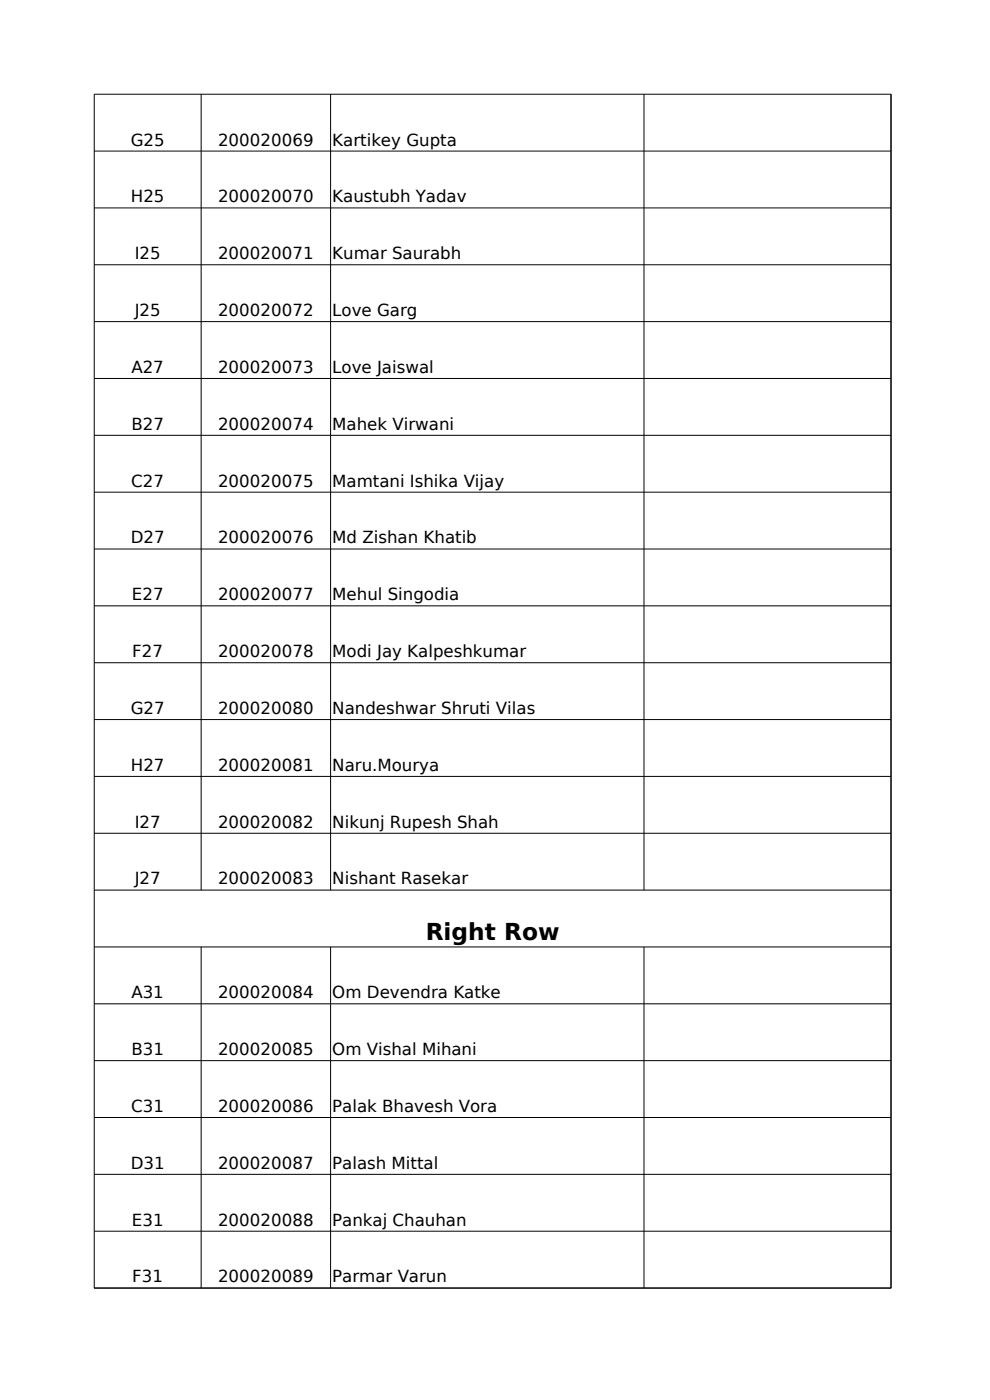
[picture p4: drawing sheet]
<svg xmlns="http://www.w3.org/2000/svg" width="210mm" height="297mm" viewBox="0 0 210 297" stroke-linecap="round" stroke-linejoin="round" font-family="sans-serif">
<defs><g id="words">
<text font-size="4.9" x="90.3" y="199.4">Right Row</text>
<g font-size="3.5">
<text x="27.7" y="30.9">G25</text>
<text x="46.2" y="30.9">200020069</text>
<text x="70.5" y="30.9">Kartikey Gupta</text>
<text x="27.8" y="42.9">H25</text>
<text x="46.2" y="42.9">200020070</text>
<text x="70.5" y="42.9">Kaustubh Yadav</text>
<text x="28.6" y="55">I25</text>
<text x="46.2" y="55">200020071</text>
<text x="70.5" y="55">Kumar Saurabh</text>
<text x="28.6" y="67">J25</text>
<text x="46.2" y="67">200020072</text>
<text x="70.5" y="67">Love Garg</text>
<text x="27.9" y="79.1">A27</text>
<text x="46.2" y="79.1">200020073</text>
<text x="70.5" y="79.1">Love Jaiswal</text>
<text x="27.9" y="91.2">B27</text>
<text x="46.2" y="91.2">200020074</text>
<text x="70.5" y="91.2">Mahek Virwani</text>
<text x="27.8" y="103.2">C27</text>
<text x="46.2" y="103.2">200020075</text>
<text x="70.5" y="103.2">Mamtani Ishika Vijay</text>
<text x="27.7" y="115.3">D27</text>
<text x="46.2" y="115.3">200020076</text>
<text x="70.5" y="115.3">Md Zishan Khatib</text>
<text x="28" y="127.4">E27</text>
<text x="46.2" y="127.4">200020077</text>
<text x="70.5" y="127.4">Mehul Singodia</text>
<text x="28.1" y="139.4">F27</text>
<text x="46.2" y="139.4">200020078</text>
<text x="70.5" y="139.4">Modi Jay Kalpeshkumar</text>
<text x="27.7" y="151.5">G27</text>
<text x="46.2" y="151.5">200020080</text>
<text x="70.5" y="151.5">Nandeshwar Shruti Vilas</text>
<text x="27.8" y="163.5">H27</text>
<text x="46.2" y="163.5">200020081</text>
<text x="70.5" y="163.5">Naru.Mourya</text>
<text x="28.6" y="175.6">I27</text>
<text x="46.2" y="175.6">200020082</text>
<text x="70.5" y="175.6">Nikunj Rupesh Shah</text>
<text x="28.6" y="187.6">J27</text>
<text x="46.2" y="187.6">200020083</text>
<text x="70.5" y="187.6">Nishant Rasekar</text>
<text x="27.9" y="211.8">A31</text>
<text x="46.2" y="211.8">200020084</text>
<text x="70.5" y="211.8">Om Devendra Katke</text>
<text x="27.9" y="223.8">B31</text>
<text x="46.2" y="223.8">200020085</text>
<text x="70.5" y="223.8">Om Vishal Mihani</text>
<text x="27.8" y="235.9">C31</text>
<text x="46.2" y="235.9">200020086</text>
<text x="70.5" y="235.9">Palak Bhavesh Vora</text>
<text x="27.7" y="247.9">D31</text>
<text x="46.2" y="247.9">200020087</text>
<text x="70.5" y="247.9">Palash Mittal</text>
<text x="28" y="260">E31</text>
<text x="46.2" y="260">200020088</text>
<text x="70.5" y="260">Pankaj Chauhan</text>
<text x="28.1" y="272.1">F31</text>
<text x="46.2" y="272.1">200020089</text>
<text x="70.5" y="272.1">Parmar Varun</text>
</g>
</g></defs>
<g fill="none" stroke="#000" stroke-width=".21">
<path d="M42.7 20v168.9M70.1 20v168.9M136.6 20v168.9M20 32.1h169M20 44.1h169M20 56.2h169M20 68.2h169M20 80.3h169M20 92.4h169M20 104.4h169M20 116.5h169M20 128.5h169"/>
<path d="M20 140.6h169M20 152.7h169M20 164.7h169M20 176.8h169M20 188.8h169M20 200.9h169M20 213h169M42.7 200.9v72.4M70.1 200.9v72.4M136.6 200.9v72.4M20 225h169M20 237.1h169"/>
<path d="M20 249.1h169M20 261.2h169M20 273.3h169M20 273.3v-253.3h169v253.3"/>
</g>
<use href="#words"/>
</svg>
